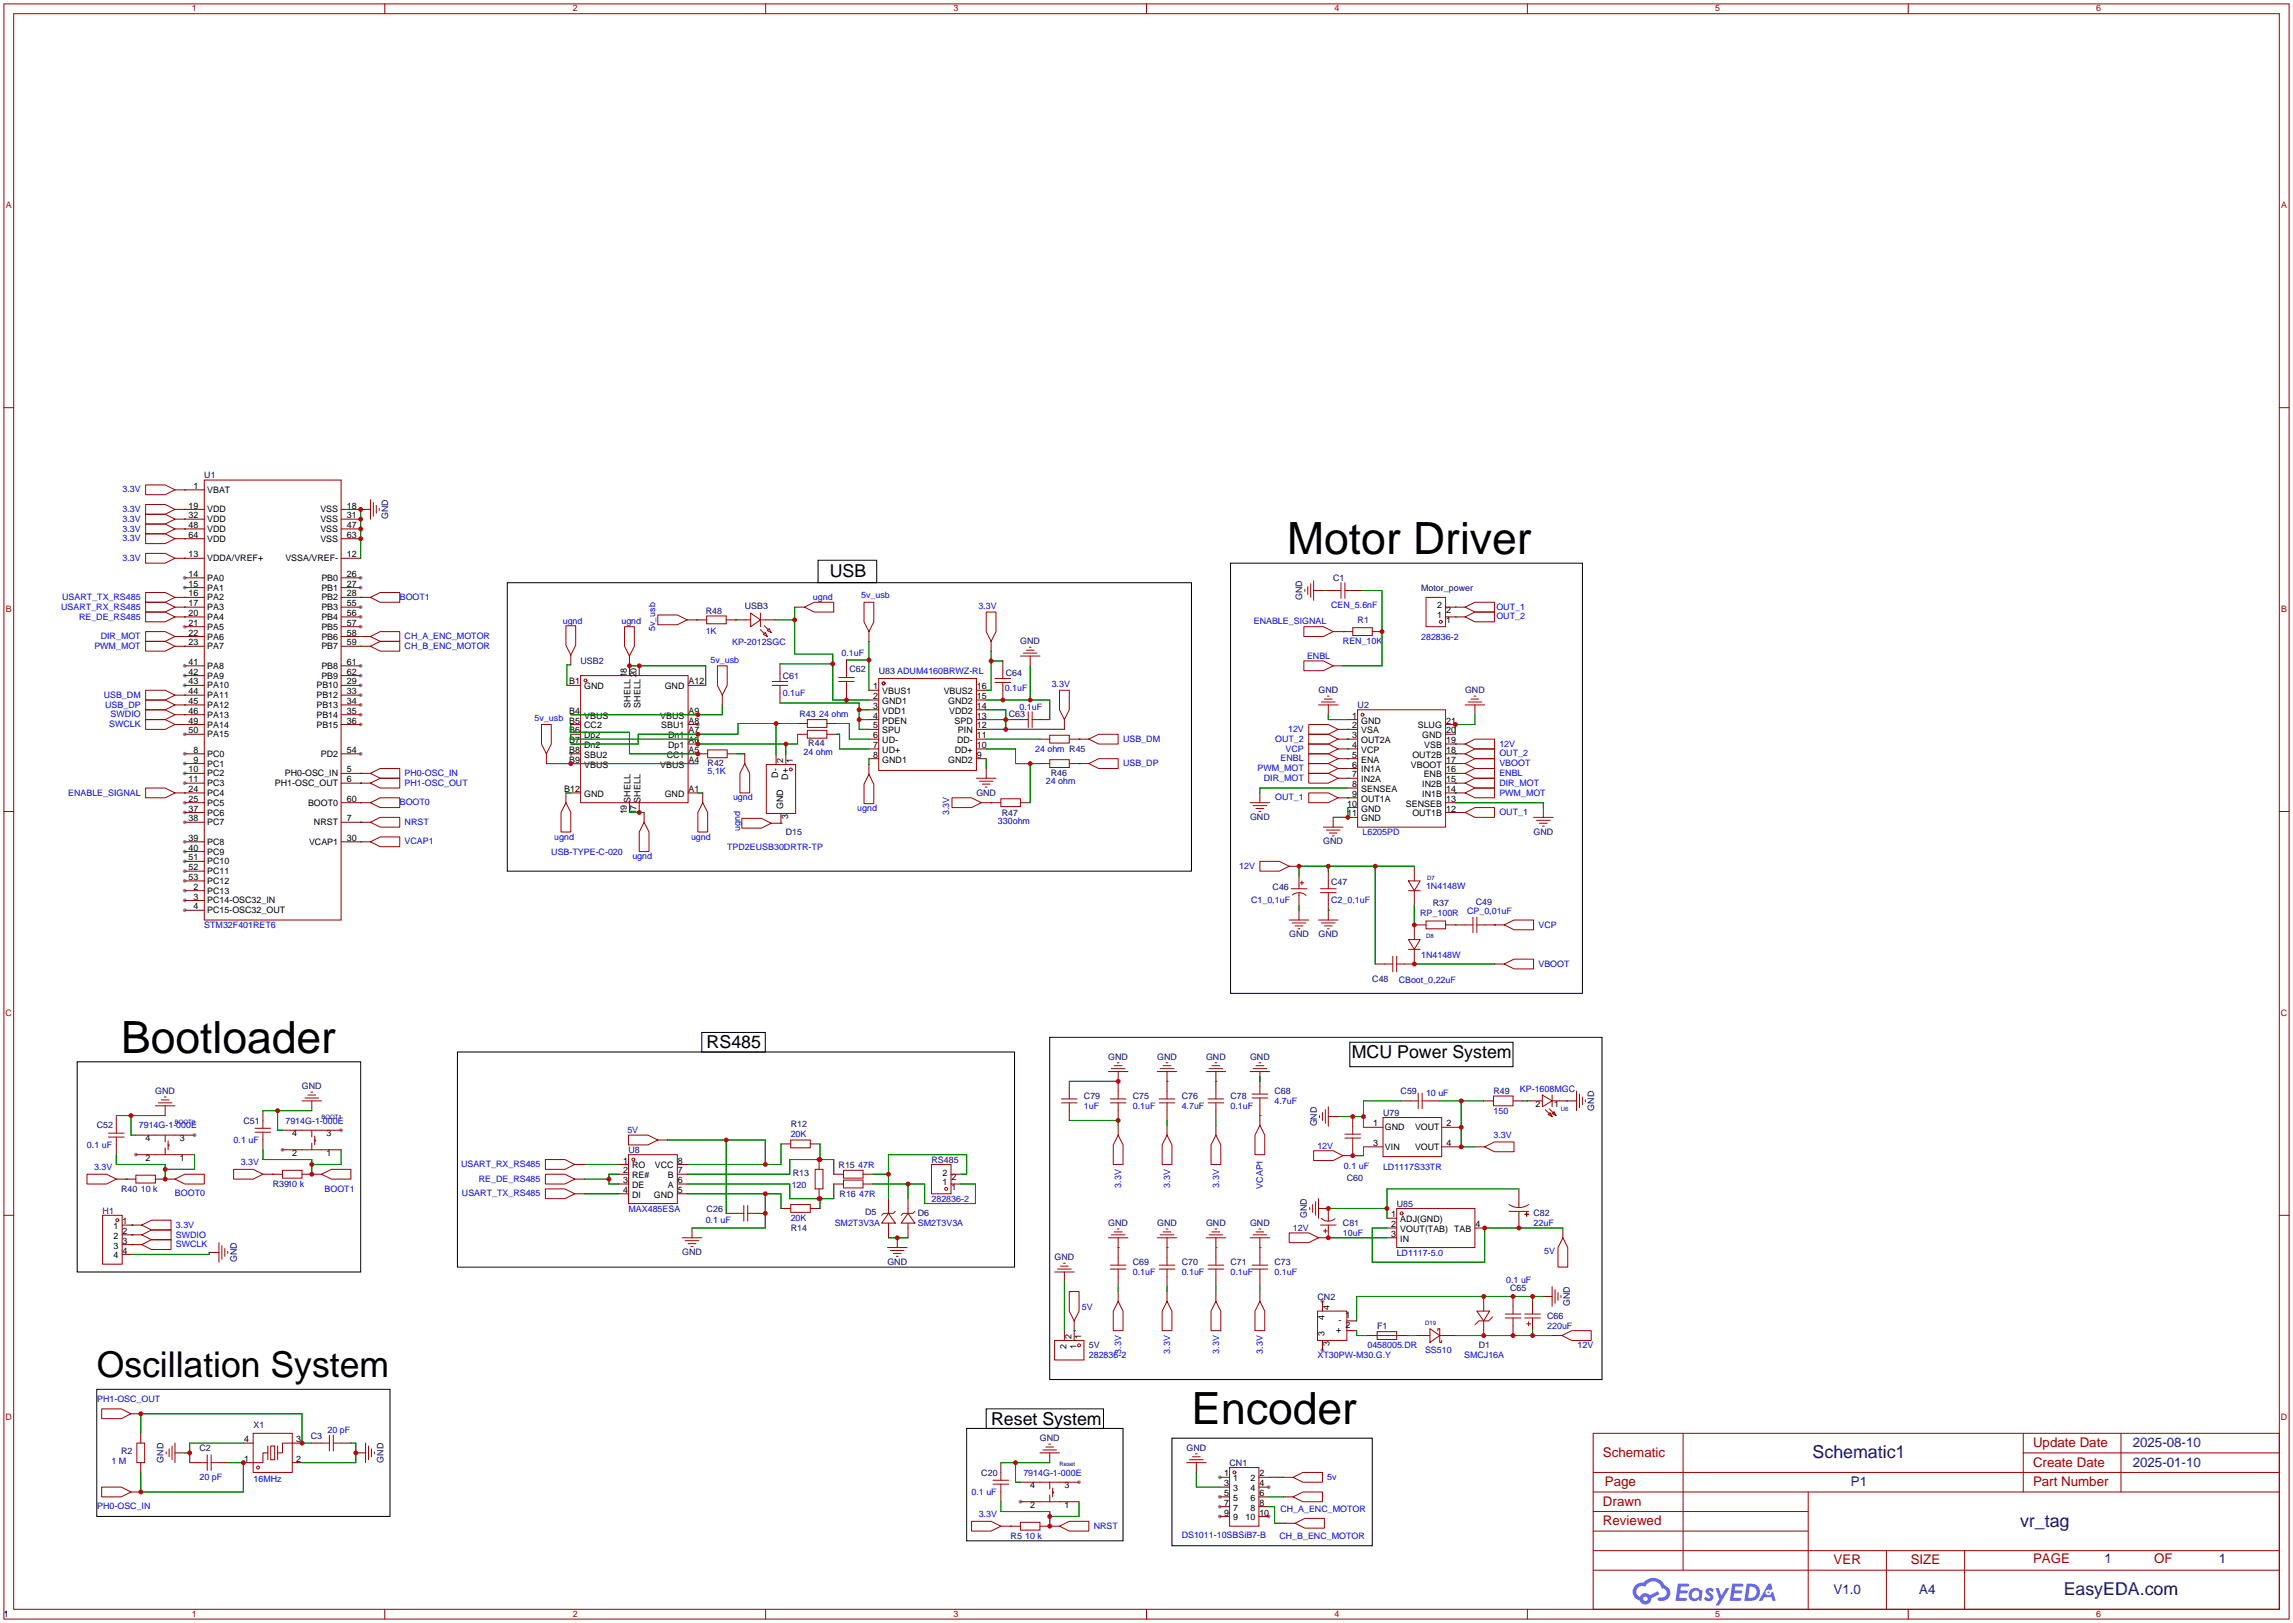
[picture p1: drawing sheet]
<svg xmlns="http://www.w3.org/2000/svg" width="596mm" height="422mm" viewBox="0 0 596 422" stroke-linecap="round" stroke-linejoin="round" font-family="sans-serif">
<defs><g id="words">
<g font-size="11.5">
<text x="334.5" y="144">Motor Driver</text>
<text x="31.5" y="273.5">Bootloader</text>
<text x="309.6" y="370.1">Encoder</text>
</g>
<text font-size="9.2" x="25.1" y="357.8">Oscillation System</text>
<g font-size="4.6">
<text x="215.6" y="150">USB</text>
<text x="183.6" y="272.4">RS485</text>
<text x="351.3" y="274.9">MCU Power System</text>
<text x="257.6" y="370.2">Reset System</text>
</g>
<g font-size="4.6" fill="#000080">
<text x="471" y="378.8">Schematic1</text>
<text x="525" y="396.6">vr_tag</text>
<text x="536.3" y="414.4">EasyEDA.com</text>
</g>
<g font-size="3.5" fill="#a00000">
<text x="528.3" y="375.9">Update Date</text>
<text x="416.6" y="378.5">Schematic</text>
<text x="528.3" y="381">Create Date</text>
<text x="417.1" y="386.1">Page</text>
<text x="528.3" y="386.1">Part Number</text>
<text x="416.6" y="391.2">Drawn</text>
<text x="416.6" y="396.3">Reviewed</text>
<text x="476.5" y="406.4">VER</text>
<text x="496.5" y="406.4">SIZE</text>
<text x="528.3" y="406.2">PAGE</text>
<text x="559.8" y="406.2">OF</text>
</g>
<g font-size="3.5" fill="#000080">
<text x="554.2" y="375.9">2025-08-10</text>
<text x="554.2" y="381">2025-01-10</text>
<text x="481" y="386.1">P1</text>
<text x="546.9" y="406.2">1</text>
<text x="576.6" y="406.2">1</text>
<text x="476.5" y="414">V1.0</text>
<text x="498.8" y="414">A4</text>
</g>
<g font-size="2.3" fill="#a00000">
<text x="49.9" y="3">1</text>
<text x="148.8" y="3">2</text>
<text x="247.8" y="3">3</text>
<text x="346.8" y="3">4</text>
<text x="445.8" y="3">5</text>
<text x="544.7" y="3">6</text>
<text x="1.5" y="54.2">A</text>
<text x="592.8" y="54.2">A</text>
<text x="1.5" y="159.1">B</text>
<text x="592.8" y="159.1">B</text>
<text x="1.5" y="264">C</text>
<text x="592.8" y="264">C</text>
<text x="1.5" y="368.9">D</text>
<text x="592.8" y="368.9">D</text>
<text x="49.9" y="420">1</text>
<text x="148.8" y="420">2</text>
<text x="247.8" y="420">3</text>
<text x="346.8" y="420">4</text>
<text x="445.8" y="420">5</text>
<text x="544.7" y="420">6</text>
</g>
<g font-size="2.3" fill="#000080">
<text x="53.1" y="124.3">U1</text>
<text x="100.9" y="134.9" transform="rotate(-90 100.9 134.9)">GND</text>
<text x="338.4" y="156" transform="rotate(-90 338.4 156)">GND</text>
<text x="346.5" y="150.9">C1</text>
<text x="369.3" y="153.5">Motor_power</text>
<text x="183.4" y="159.6">R48</text>
<text x="193.5" y="158.3">USB3</text>
<text x="352.8" y="161.8">R1</text>
<text x="265.2" y="167.3">GND</text>
<text x="150.9" y="172.5">USB2</text>
<text x="203.5" y="176.3">C61</text>
<text x="220.7" y="174.5">C62</text>
<text x="228.3" y="175.1">U83 ADUM4160BRWZ-RL</text>
<text x="261.4" y="175.6">C64</text>
<text x="342.6" y="180">GND</text>
<text x="352.8" y="183.9">U2</text>
<text x="380.7" y="180">GND</text>
<text x="207.8" y="186.2">R43</text>
<text x="262.1" y="186.2">C63</text>
<text x="210.1" y="193.8">R44</text>
<text x="183.9" y="198.9">R42</text>
<text x="273" y="201.5">R46</text>
<text x="253.7" y="206.7">GND</text>
<text x="260.3" y="211.9">R47</text>
<text x="324.8" y="213">GND</text>
<text x="204.2" y="217">D15</text>
<text x="343.9" y="219.4">GND</text>
<text x="398.5" y="216.8">GND</text>
<text x="330.7" y="231.2">C46</text>
<text x="345.9" y="229.9">C47</text>
<text x="372.4" y="235.2">R37</text>
<text x="383.5" y="235">C49</text>
<text x="335" y="243.5">GND</text>
<text x="342.6" y="243.5">GND</text>
<text x="356.6" y="255.1">C48</text>
<text x="288" y="275.3">GND</text>
<text x="300.7" y="275.3">GND</text>
<text x="313.4" y="275.3">GND</text>
<text x="324.8" y="275.3">GND</text>
<text x="40.4" y="284.2">GND</text>
<text x="78.5" y="282.9">GND</text>
<text x="281.7" y="285.5">C79</text>
<text x="294.4" y="285.5">C75</text>
<text x="307.1" y="285.5">C76</text>
<text x="319.8" y="285.5">C78</text>
<text x="331.2" y="284.3">C68</text>
<text x="364" y="284.3">C59</text>
<text x="388.1" y="284.3">R49</text>
<text x="25.1" y="293.2">C52</text>
<text x="63.2" y="291.9">C51</text>
<text x="205.5" y="292.9">R12</text>
<text x="342.2" y="292.6" transform="rotate(-90 342.2 292.6)">GND</text>
<text x="359.4" y="289.9">U79</text>
<text x="414.3" y="288.6" transform="rotate(-90 414.3 288.6)">GND</text>
<text x="163.3" y="299.5">U8</text>
<text x="206" y="305.6">R13</text>
<text x="217.9" y="303.3">R15</text>
<text x="242.1" y="302.1">RS485</text>
<text x="31.5" y="309.7">R40</text>
<text x="70.9" y="308.4">R3910 k</text>
<text x="218.2" y="310.9">R16</text>
<text x="350" y="306.9">C60</text>
<text x="26.7" y="315.3">H1</text>
<text x="183.6" y="314.8">C26</text>
<text x="224.8" y="315.8">D5</text>
<text x="238.5" y="316">D6</text>
<text x="339.6" y="316.5" transform="rotate(-90 339.6 316.5)">GND</text>
<text x="363" y="313.5">U85</text>
<text x="398.5" y="316">C82</text>
<text x="205.5" y="319.8">R14</text>
<text x="288" y="318.4">GND</text>
<text x="300.7" y="318.4">GND</text>
<text x="313.4" y="318.4">GND</text>
<text x="324.8" y="318.4">GND</text>
<text x="349" y="318.6">C81</text>
<text x="61.5" y="327.9" transform="rotate(-90 61.5 327.9)">GND</text>
<text x="177.3" y="326.1">GND</text>
<text x="230.6" y="328.6">GND</text>
<text x="274" y="327.3">GND</text>
<text x="294.4" y="328.7">C69</text>
<text x="307.1" y="328.7">C70</text>
<text x="319.8" y="328.7">C71</text>
<text x="331.2" y="328.7">C73</text>
<text x="392.4" y="335.3">C65</text>
<text x="342.4" y="337.6">CN2</text>
<text x="408" y="339.4" transform="rotate(-90 408 339.4)">GND</text>
<text x="357.9" y="345.2">F1</text>
<text x="402.1" y="342.7">C66</text>
<text x="283" y="350.3">5V</text>
<text x="384.3" y="350.3">D1</text>
<text x="65.9" y="371">X1</text>
<text x="31.5" y="377.7">R2</text>
<text x="51.8" y="377">C2</text>
<text x="80.8" y="373.9">C3</text>
<text x="270.2" y="374.3">GND</text>
<text x="308.3" y="376.9">GND</text>
<text x="42.5" y="380" transform="rotate(-90 42.5 380)">GND</text>
<text x="99.6" y="380" transform="rotate(-90 99.6 380)">GND</text>
<text x="255" y="383.3">C20</text>
<text x="319.5" y="380.8">CN1</text>
<text x="262.6" y="399.8">R5</text>
<text x="1" y="420.2">1</text>
</g>
<g font-size="2.3" fill="#00f">
<text x="31.8" y="127.9">3.3V</text>
<text x="31.8" y="135.6">3.3V</text>
<text x="31.8" y="133">3.3V</text>
<text x="31.8" y="140.6">3.3V</text>
<text x="31.8" y="138.1">3.3V</text>
<text x="31.8" y="145.7">3.3V</text>
<text x="16.2" y="155.9">USART_TX_RS485</text>
<text x="103.9" y="155.9">BOOT1</text>
<text x="211.3" y="155.9">ugnd</text>
<text x="223.8" y="155.4">5v_usb</text>
<text x="15.9" y="158.4">USART_RX_RS485</text>
<text x="20.5" y="161">RE_DE_RS485</text>
<text x="146.2" y="162">ugnd</text>
<text x="254.3" y="158.2">3.3V</text>
<text x="345.9" y="158">CEN_5.6nF</text>
<text x="388.9" y="158.4">OUT_1</text>
<text x="388.9" y="160.7">OUT_2</text>
<text x="26.2" y="166">DIR_MOT</text>
<text x="105.2" y="166">CH_A_ENC_MOTOR</text>
<text x="161.5" y="162.2">ugnd</text>
<text x="170.2" y="164" transform="rotate(-90 170.2 164)">5v_usb</text>
<text x="183.4" y="164.6">1K</text>
<text x="190.2" y="167.7">KP-2012SGC</text>
<text x="325.8" y="162.2">ENABLE_SIGNAL</text>
<text x="349" y="167.4">REN_10K</text>
<text x="369.3" y="166.2">282836-2</text>
<text x="24.5" y="168.6">PWM_MOT</text>
<text x="105.2" y="168.6">CH_B_ENC_MOTOR</text>
<text x="184.7" y="172.1">5v_usb</text>
<text x="218.7" y="170.5">0.1uF</text>
<text x="339.7" y="171.1">ENBL</text>
<text x="261.1" y="179.6">0.1uF</text>
<text x="273.3" y="178.5">3.3V</text>
<text x="27" y="181.3">USB_DM</text>
<text x="27.3" y="183.8">USB_DP</text>
<text x="203.5" y="180.9">0.1uF</text>
<text x="264.9" y="184.4">0.1uF</text>
<text x="28.4" y="188.9">SWCLK</text>
<text x="28.8" y="186.4">SWDIO</text>
<text x="138.9" y="187.4">5v_usb</text>
<text x="212.9" y="186.2">24 ohm</text>
<text x="334.7" y="190.2">12V</text>
<text x="208.8" y="196.1">24 ohm</text>
<text x="269" y="195.4">24 ohm R45</text>
<text x="291.8" y="192.7">USB_DM</text>
<text x="331.4" y="192.7">OUT_2</text>
<text x="332.8" y="197.8">ENBL</text>
<text x="334.1" y="195.3">VCP</text>
<text x="389.6" y="194">12V</text>
<text x="389.6" y="196.5">OUT_2</text>
<text x="105.2" y="201.6">PH0-OSC_IN</text>
<text x="183.9" y="201">5,1K</text>
<text x="271.8" y="203.8">24 ohm</text>
<text x="291.8" y="199.1">USB_DP</text>
<text x="326.8" y="200.3">PWM_MOT</text>
<text x="328.4" y="202.9">DIR_MOT</text>
<text x="389.6" y="199.1">VBOOT</text>
<text x="389.6" y="201.6">ENBL</text>
<text x="17.7" y="206.7">ENABLE_SIGNAL</text>
<text x="103.9" y="209.2">BOOT0</text>
<text x="105.2" y="204.1">PH1-OSC_OUT</text>
<text x="190.5" y="208">ugnd</text>
<text x="331.4" y="208">OUT_1</text>
<text x="389.6" y="204.1">DIR_MOT</text>
<text x="389.6" y="206.7">PWM_MOT</text>
<text x="105.2" y="214.3">NRST</text>
<text x="192.3" y="216" transform="rotate(-90 192.3 216)">ugnd</text>
<text x="222.8" y="210.7">ugnd</text>
<text x="246.7" y="211.7" transform="rotate(-90 246.7 211.7)">3.3V</text>
<text x="259.3" y="214.2">330ohm</text>
<text x="389.6" y="211.8">OUT_1</text>
<text x="105.2" y="219.4">VCAP1</text>
<text x="144" y="218.1">ugnd</text>
<text x="179.6" y="218.1">ugnd</text>
<text x="189" y="220.8">TPD2EUSB30DRTR-TP</text>
<text x="354.1" y="217">L6205PD</text>
<text x="143.3" y="222">USB-TYPE-C-020</text>
<text x="164.3" y="223.2">ugnd</text>
<text x="322" y="225.7">12V</text>
<text x="370.6" y="230.9">1N4148W</text>
<text x="325.1" y="234.5">C1_0,1uF</text>
<text x="345.9" y="234.5">C2_0,1uF</text>
<text x="369.1" y="238">RP_100R</text>
<text x="381.3" y="237.5">CP_0,01uF</text>
<text x="53.1" y="241.1">STM32F401RET6</text>
<text x="399.8" y="241">VCP</text>
<text x="369.3" y="249">1N4148W</text>
<text x="399.8" y="251.1">VBOOT</text>
<text x="363.5" y="255.3">CBoot_0,22uF</text>
<text x="331.2" y="286.8">4.7uF</text>
<text x="370.6" y="284.8">10 uF</text>
<text x="395" y="283.8">KP-1608MGC</text>
<text x="36.1" y="293.2">7914G-1-000E</text>
<text x="74.2" y="291.9">7914G-1-000E</text>
<text x="281.7" y="288.1">1uF</text>
<text x="294.4" y="288.1">0.1uF</text>
<text x="307.1" y="288.1">4.7uF</text>
<text x="319.8" y="288.1">0.1uF</text>
<text x="388.1" y="289.4">150</text>
<text x="22.6" y="298.2">0.1 uF</text>
<text x="60.7" y="297">0.1 uF</text>
<text x="163" y="294.3">5V</text>
<text x="205.5" y="295.4">20K</text>
<text x="342.3" y="298.4">12V</text>
<text x="388.1" y="295.6">3.3V</text>
<text x="24.5" y="304">3.3V</text>
<text x="62.6" y="302.7">3.3V</text>
<text x="119.8" y="303.2">USART_RX_RS485</text>
<text x="223" y="303.3">47R</text>
<text x="349.2" y="303.6">0.1 uF</text>
<text x="359.4" y="303.8">LD1117S33TR</text>
<text x="36.6" y="309.7">10 k</text>
<text x="45.5" y="310.8">BOOT0</text>
<text x="84.3" y="309.6">BOOT1</text>
<text x="120.1" y="310.8">USART_TX_RS485</text>
<text x="124.4" y="307">RE_DE_RS485</text>
<text x="205.7" y="308.7">120</text>
<text x="223.3" y="310.9">47R</text>
<text x="291.4" y="308.5" transform="rotate(-90 291.4 308.5)">3.3V</text>
<text x="304.1" y="308.5" transform="rotate(-90 304.1 308.5)">3.3V</text>
<text x="316.8" y="308.5" transform="rotate(-90 316.8 308.5)">3.3V</text>
<text x="328.2" y="308.8" transform="rotate(-90 328.2 308.8)">VCAP1</text>
<text x="163.3" y="314.8">MAX485ESA</text>
<text x="183.4" y="317.8">0.1 uF</text>
<text x="205.5" y="317.3">20K</text>
<text x="242.1" y="312.2">282836-2</text>
<text x="45.7" y="321.5">SWDIO</text>
<text x="45.7" y="319">3.3V</text>
<text x="216.9" y="318.6">SM2T3V3A</text>
<text x="238.5" y="318.6">SM2T3V3A</text>
<text x="336" y="319.7">12V</text>
<text x="349" y="321.1">10uF</text>
<text x="398.5" y="318.6">22uF</text>
<text x="45.7" y="324">SWCLK</text>
<text x="363" y="326.2">LD1117-5.0</text>
<text x="401.3" y="325.8">5V</text>
<text x="294.4" y="331.3">0.1uF</text>
<text x="307.1" y="331.3">0.1uF</text>
<text x="319.8" y="331.3">0.1uF</text>
<text x="331.2" y="331.3">0.1uF</text>
<text x="391.4" y="333.3">0.1 uF</text>
<text x="281.2" y="340.3">5V</text>
<text x="402.1" y="345.2">220uF</text>
<text x="283" y="352.9">282836-2</text>
<text x="291.4" y="351.7" transform="rotate(-90 291.4 351.7)">3.3V</text>
<text x="304.1" y="351.7" transform="rotate(-90 304.1 351.7)">3.3V</text>
<text x="316.8" y="351.7" transform="rotate(-90 316.8 351.7)">3.3V</text>
<text x="328.2" y="351.7" transform="rotate(-90 328.2 351.7)">3.3V</text>
<text x="342.4" y="352.9">XT30PW-M30.G.Y</text>
<text x="355.3" y="350.3">0458005.DR</text>
<text x="370.3" y="351.6">SS510</text>
<text x="380.5" y="352.9">SMCJ16A</text>
<text x="410" y="350.2">12V</text>
<text x="25.2" y="364.2">PH1-OSC_OUT</text>
<text x="85.1" y="372.2">20 pF</text>
<text x="29" y="380.3">1 M</text>
<text x="265.9" y="383.3">7914G-1-000E</text>
<text x="51.8" y="384.6">20 pF</text>
<text x="65.9" y="385">16MHz</text>
<text x="252.5" y="388.4">0.1 uF</text>
<text x="344.9" y="384.5">5v</text>
<text x="25.3" y="392.1">PH0-OSC_IN</text>
<text x="254.3" y="394.1">3.3V</text>
<text x="332.7" y="392.9">CH_A_ENC_MOTOR</text>
<text x="266.4" y="399.8">10 k</text>
<text x="284.2" y="397.2">NRST</text>
<text x="307.1" y="399.6">DS1011-10SBSiB7-B</text>
<text x="332.5" y="399.7">CH_B_ENC_MOTOR</text>
</g>
<g font-size="2.3">
<text x="50.3" y="127">1</text>
<text x="53.8" y="128">VBAT</text>
<text x="49" y="132.1">19</text>
<text x="49" y="134.6">32</text>
<text x="49" y="137.2">48</text>
<text x="53.8" y="133.1">VDD</text>
<text x="53.8" y="135.7">VDD</text>
<text x="83.3" y="133.1">VSS</text>
<text x="83.3" y="135.7">VSS</text>
<text x="90.2" y="132.1">18</text>
<text x="90.2" y="134.6">31</text>
<text x="90.2" y="137.2">47</text>
<text x="49" y="139.7">64</text>
<text x="53.8" y="138.2">VDD</text>
<text x="53.8" y="140.7">VDD</text>
<text x="83.3" y="138.2">VSS</text>
<text x="83.3" y="140.7">VSS</text>
<text x="90.2" y="139.7">63</text>
<text x="49" y="144.8">13</text>
<text x="49" y="149.9">14</text>
<text x="53.8" y="145.8">VDDA/VREF+</text>
<text x="74.2" y="145.8">VSSA/VREF-</text>
<text x="90.2" y="144.8">12</text>
<text x="90.2" y="149.9">26</text>
<text x="49" y="152.4">15</text>
<text x="49" y="155">16</text>
<text x="53.8" y="150.9">PA0</text>
<text x="53.8" y="153.4">PA1</text>
<text x="53.8" y="156">PA2</text>
<text x="83.5" y="150.9">PB0</text>
<text x="83.5" y="153.4">PB1</text>
<text x="83.5" y="156">PB2</text>
<text x="90.2" y="152.4">27</text>
<text x="90.2" y="155">28</text>
<text x="49" y="157.5">17</text>
<text x="49" y="160">20</text>
<text x="53.8" y="158.5">PA3</text>
<text x="53.8" y="161.1">PA4</text>
<text x="83.5" y="158.5">PB3</text>
<text x="83.5" y="161.1">PB4</text>
<text x="90.2" y="157.5">55</text>
<text x="90.2" y="160">56</text>
<text x="373.4" y="160.6">1</text>
<text x="373.4" y="158.1">2</text>
<text x="375.8" y="161.9">1</text>
<text x="375.8" y="159.3">2</text>
<text x="49" y="162.6">21</text>
<text x="49" y="165.1">22</text>
<text x="49" y="167.7">23</text>
<text x="53.8" y="163.6">PA5</text>
<text x="53.8" y="166.1">PA6</text>
<text x="83.5" y="163.6">PB5</text>
<text x="83.5" y="166.1">PB6</text>
<text x="90.2" y="162.6">57</text>
<text x="90.2" y="165.1">58</text>
<text x="90.2" y="167.7">59</text>
<text x="49" y="172.7">41</text>
<text x="53.8" y="168.7">PA7</text>
<text x="53.8" y="173.8">PA8</text>
<text x="83.5" y="168.7">PB7</text>
<text x="83.5" y="173.8">PB8</text>
<text x="90.2" y="172.7">61</text>
<text x="49" y="175.3">42</text>
<text x="49" y="177.8">43</text>
<text x="53.8" y="176.3">PA9</text>
<text x="53.8" y="178.8">PA10</text>
<text x="82.2" y="178.8">PB10</text>
<text x="83.5" y="176.3">PB9</text>
<text x="90.2" y="177.8">29</text>
<text x="90.2" y="175.3">62</text>
<text x="147.9" y="177.8">B1</text>
<text x="151.8" y="179.1">GND</text>
<text x="162.9" y="176" transform="rotate(-90 162.9 176)">18</text>
<text x="165.4" y="176" transform="rotate(-90 165.4 176)">20</text>
<text x="172.7" y="179.1">GND</text>
<text x="178.9" y="177.8">A12</text>
<text x="226.9" y="179.1">1</text>
<text x="253.9" y="179.1">16</text>
<text x="49" y="180.4">44</text>
<text x="49" y="182.9">45</text>
<text x="49" y="185.4">46</text>
<text x="53.8" y="181.4">PA11</text>
<text x="53.8" y="183.9">PA12</text>
<text x="82.2" y="181.4">PB12</text>
<text x="82.2" y="183.9">PB13</text>
<text x="90.2" y="180.4">33</text>
<text x="90.2" y="182.9">34</text>
<text x="90.2" y="185.4">35</text>
<text x="147.9" y="185.4">B4</text>
<text x="163.9" y="183.8" transform="rotate(-90 163.9 183.8)">SHELL</text>
<text x="166.4" y="183.8" transform="rotate(-90 166.4 183.8)">SHELL</text>
<text x="178.9" y="185.4">A9</text>
<text x="226.9" y="181.6">2</text>
<text x="226.9" y="184.2">3</text>
<text x="229.3" y="180.4">VBUS1</text>
<text x="229.3" y="182.9">GND1</text>
<text x="229.3" y="185.4">VDD1</text>
<text x="245.2" y="180.4">VBUS2</text>
<text x="246.4" y="182.9">GND2</text>
<text x="246.6" y="185.4">VDD2</text>
<text x="253.9" y="184.2">14</text>
<text x="253.9" y="181.6">15</text>
<text x="49" y="188">49</text>
<text x="49" y="190.5">50</text>
<text x="53.8" y="186.5">PA13</text>
<text x="53.8" y="189">PA14</text>
<text x="53.8" y="191.5">PA15</text>
<text x="82.2" y="186.5">PB14</text>
<text x="82.2" y="189">PB15</text>
<text x="90.2" y="188">36</text>
<text x="147.9" y="190.5">B6</text>
<text x="147.9" y="188">B5</text>
<text x="151.8" y="191.8">Dp2</text>
<text x="151.8" y="189.3">CC2</text>
<text x="151.8" y="186.7">VBUS</text>
<text x="171.6" y="186.7">VBUS</text>
<text x="171.8" y="189.3">SBU1</text>
<text x="173.6" y="191.8">Dn1</text>
<text x="178.9" y="188">A8</text>
<text x="178.9" y="190.5">A7</text>
<text x="226.9" y="186.7">4</text>
<text x="226.9" y="189.3">5</text>
<text x="226.9" y="191.8">6</text>
<text x="229.3" y="188">PDEN</text>
<text x="229.3" y="190.5">SPU</text>
<text x="248.1" y="188">SPD</text>
<text x="249" y="190.5">PIN</text>
<text x="253.9" y="191.8">11</text>
<text x="253.9" y="189.3">12</text>
<text x="253.9" y="186.7">13</text>
<text x="351.4" y="186.7">1</text>
<text x="351.4" y="189.3">2</text>
<text x="351.4" y="191.8">3</text>
<text x="353.7" y="188">GND</text>
<text x="353.7" y="190.5">VSA</text>
<text x="368.4" y="189.3">SLUG</text>
<text x="369.6" y="191.8">GND</text>
<text x="375.8" y="190.5">20</text>
<text x="375.8" y="188">21</text>
<text x="50.3" y="195.6">8</text>
<text x="53.8" y="196.6">PC0</text>
<text x="83.4" y="196.6">PD2</text>
<text x="90.2" y="195.6">54</text>
<text x="147.9" y="195.6">B8</text>
<text x="147.9" y="193.1">B7</text>
<text x="151.8" y="196.9">SBU2</text>
<text x="151.8" y="194.3">Dn2</text>
<text x="173.3" y="196.9">CC1</text>
<text x="173.6" y="194.3">Dp1</text>
<text x="178.9" y="193.1">A6</text>
<text x="178.9" y="195.6">A5</text>
<text x="226.9" y="194.3">7</text>
<text x="226.9" y="196.9">8</text>
<text x="229.3" y="193.1">UD-</text>
<text x="229.3" y="195.6">UD+</text>
<text x="248.1" y="195.6">DD+</text>
<text x="248.7" y="193.1">DD-</text>
<text x="253.9" y="196.9">9</text>
<text x="253.9" y="194.3">10</text>
<text x="351.4" y="194.3">4</text>
<text x="351.4" y="196.9">5</text>
<text x="353.7" y="193.1">OUT2A</text>
<text x="353.7" y="195.6">VCP</text>
<text x="367" y="196.9">OUT2B</text>
<text x="370.1" y="194.3">VSB</text>
<text x="375.8" y="195.6">18</text>
<text x="375.8" y="193.1">19</text>
<text x="49" y="200.7">10</text>
<text x="49" y="203.2">11</text>
<text x="50.3" y="198.1">9</text>
<text x="53.8" y="199.2">PC1</text>
<text x="53.8" y="201.7">PC2</text>
<text x="74" y="201.7">PH0-OSC_IN</text>
<text x="90.2" y="200.7">5</text>
<text x="90.2" y="203.2">6</text>
<text x="147.9" y="198.1">B9</text>
<text x="151.8" y="199.4">VBUS</text>
<text x="171.6" y="199.4">VBUS</text>
<text x="178.9" y="198.1">A4</text>
<text x="202.3" y="202" transform="rotate(-90 202.3 202)">D-</text>
<text x="203.5" y="198.3" transform="rotate(-90 203.5 198.3)">2</text>
<text x="204.8" y="202.6" transform="rotate(-90 204.8 202.6)">D+</text>
<text x="206.1" y="198.3" transform="rotate(-90 206.1 198.3)">1</text>
<text x="229.3" y="198.1">GND1</text>
<text x="246.4" y="198.1">GND2</text>
<text x="351.4" y="199.4">6</text>
<text x="351.4" y="202">7</text>
<text x="353.7" y="198.1">ENA</text>
<text x="353.7" y="200.7">IN1A</text>
<text x="353.7" y="203.2">IN2A</text>
<text x="366.6" y="199.4">VBOOT</text>
<text x="370" y="202">ENB</text>
<text x="375.8" y="203.2">15</text>
<text x="375.8" y="200.7">16</text>
<text x="375.8" y="198.1">17</text>
<text x="49" y="205.8">24</text>
<text x="49" y="208.3">25</text>
<text x="53.8" y="204.2">PC3</text>
<text x="53.8" y="206.8">PC4</text>
<text x="53.8" y="209.3">PC5</text>
<text x="71.5" y="204.2">PH1-OSC_OUT</text>
<text x="80.1" y="209.3">BOOT0</text>
<text x="90.2" y="208.3">60</text>
<text x="146.6" y="205.8">B12</text>
<text x="151.8" y="207">GND</text>
<text x="163.9" y="208.5" transform="rotate(-90 163.9 208.5)">SHELL</text>
<text x="166.4" y="208.5" transform="rotate(-90 166.4 208.5)">SHELL</text>
<text x="172.7" y="207">GND</text>
<text x="178.9" y="205.8">A1</text>
<text x="350.1" y="209.6">10</text>
<text x="351.4" y="204.5">8</text>
<text x="351.4" y="207">9</text>
<text x="353.7" y="205.8">SENSEA</text>
<text x="353.7" y="208.3">OUT1A</text>
<text x="365.4" y="209.6">SENSEB</text>
<text x="369.6" y="207">IN1B</text>
<text x="369.6" y="204.5">IN2B</text>
<text x="375.8" y="208.3">13</text>
<text x="375.8" y="205.8">14</text>
<text x="49" y="210.8">37</text>
<text x="49" y="213.4">38</text>
<text x="53.8" y="211.9">PC6</text>
<text x="53.8" y="214.4">PC7</text>
<text x="81.6" y="214.4">NRST</text>
<text x="90.2" y="213.4">7</text>
<text x="162.9" y="211.6" transform="rotate(-90 162.9 211.6)">19</text>
<text x="165.4" y="211.6" transform="rotate(-90 165.4 211.6)">17</text>
<text x="203.5" y="210.2" transform="rotate(-90 203.5 210.2)">GND</text>
<text x="204.8" y="212.7" transform="rotate(-90 204.8 212.7)">3</text>
<text x="350.1" y="212.1">11</text>
<text x="353.7" y="210.8">GND</text>
<text x="353.7" y="213.4">GND</text>
<text x="367" y="212.1">OUT1B</text>
<text x="375.8" y="210.8">12</text>
<text x="49" y="218.5">39</text>
<text x="49" y="221">40</text>
<text x="53.8" y="219.5">PC8</text>
<text x="80.3" y="219.5">VCAP1</text>
<text x="90.2" y="218.5">30</text>
<text x="49" y="223.5">51</text>
<text x="49" y="226.1">52</text>
<text x="53.8" y="222">PC9</text>
<text x="53.8" y="224.6">PC10</text>
<text x="53.8" y="227.1">PC11</text>
<text x="49" y="228.6">53</text>
<text x="50.3" y="231.2">2</text>
<text x="50.3" y="233.7">3</text>
<text x="53.8" y="232.2">PC13</text>
<text x="53.8" y="229.6">PC12</text>
<text x="50.3" y="236.2">4</text>
<text x="53.8" y="234.7">PC14-OSC32_IN</text>
<text x="53.8" y="237.3">PC15-OSC32_OUT</text>
<text x="399" y="287.6">2</text>
<text x="403.9" y="287.6">1</text>
<text x="356.9" y="292.6">1</text>
<text x="359.9" y="293.6">GND</text>
<text x="367.7" y="293.6">VOUT</text>
<text x="375.9" y="292.6">2</text>
<text x="37.8" y="296.5">4</text>
<text x="46.7" y="296.5">3</text>
<text x="75.9" y="295.2">4</text>
<text x="84.8" y="295.2">3</text>
<text x="356.9" y="297.7">3</text>
<text x="359.9" y="298.7">VIN</text>
<text x="367.7" y="298.7">VOUT</text>
<text x="375.9" y="297.7">4</text>
<text x="37.8" y="301.6">2</text>
<text x="46.7" y="301.6">1</text>
<text x="75.9" y="300.3">2</text>
<text x="84.8" y="300.3">1</text>
<text x="161.9" y="302.3">1</text>
<text x="161.9" y="304.8">2</text>
<text x="164.3" y="303.6">RO</text>
<text x="170.2" y="303.6">VCC</text>
<text x="176.1" y="304.8">7</text>
<text x="176.1" y="302.3">8</text>
<text x="244.9" y="305.4">2</text>
<text x="161.9" y="307.4">3</text>
<text x="161.9" y="309.9">4</text>
<text x="164.3" y="306.1">RE#</text>
<text x="164.3" y="308.6">DE</text>
<text x="164.3" y="311.2">DI</text>
<text x="170" y="311.2">GND</text>
<text x="173.5" y="308.6">A</text>
<text x="173.5" y="306.1">B</text>
<text x="176.1" y="309.9">5</text>
<text x="176.1" y="307.4">6</text>
<text x="244.9" y="307.9">1</text>
<text x="247.3" y="309.2">1</text>
<text x="247.3" y="306.7">2</text>
<text x="361.6" y="316.3">1</text>
<text x="363.9" y="317.5">ADJ(GND)</text>
<text x="29.5" y="319.3">1</text>
<text x="29.5" y="321.8">2</text>
<text x="31.9" y="318">1</text>
<text x="31.9" y="320.6">2</text>
<text x="31.9" y="323.1">3</text>
<text x="361.6" y="321.3">3</text>
<text x="361.6" y="318.8">2</text>
<text x="363.9" y="322.6">IN</text>
<text x="363.9" y="320.1">VOUT(TAB) TAB</text>
<text x="383.4" y="318.8">4</text>
<text x="29.5" y="324.4">3</text>
<text x="29.5" y="326.9">4</text>
<text x="31.9" y="325.7">4</text>
<text x="345.5" y="340.3" transform="rotate(-90 345.5 340.3)">4</text>
<text x="278.5" y="347.9" transform="rotate(-90 278.5 347.9)">2</text>
<text x="281" y="347.9" transform="rotate(-90 281 347.9)">1</text>
<text x="344.2" y="347.1" transform="rotate(-90 344.2 347.1)">3</text>
<text x="344.2" y="342.8" transform="rotate(-90 344.2 342.8)">4</text>
<text x="347.2" y="346.2">+</text>
<text x="347.8" y="343.7">-</text>
<text x="349.7" y="342.4">1</text>
<text x="349.7" y="345">2</text>
<text x="277.2" y="350.5" transform="rotate(-90 277.2 350.5)">2</text>
<text x="279.7" y="350.5" transform="rotate(-90 279.7 350.5)">1</text>
<text x="345.5" y="349.6" transform="rotate(-90 345.5 349.6)">3</text>
<text x="63.5" y="374.7">4</text>
<text x="77" y="374.7">3</text>
<text x="63.5" y="379.8">1</text>
<text x="77" y="379.8">2</text>
<text x="318.1" y="383.6">1</text>
<text x="327.3" y="383.6">2</text>
<text x="267.7" y="386.7">4</text>
<text x="276.6" y="386.7">3</text>
<text x="318.1" y="388.6">5</text>
<text x="318.1" y="386.1">3</text>
<text x="320.5" y="389.9">5</text>
<text x="320.5" y="387.4">3</text>
<text x="320.5" y="384.8">1</text>
<text x="324.9" y="384.8">2</text>
<text x="324.9" y="387.4">4</text>
<text x="324.9" y="389.9">6</text>
<text x="327.3" y="386.1">4</text>
<text x="327.3" y="388.6">6</text>
<text x="267.7" y="391.8">2</text>
<text x="276.6" y="391.8">1</text>
<text x="318.1" y="393.7">9</text>
<text x="318.1" y="391.2">7</text>
<text x="320.5" y="395">9</text>
<text x="320.5" y="392.5">7</text>
<text x="323.6" y="395">10</text>
<text x="324.9" y="392.5">8</text>
<text x="327.3" y="391.2">8</text>
<text x="327.3" y="393.7">10</text>
</g>
<g font-size="1.6" fill="#000080">
<text x="370.8" y="228.5">D7</text>
<text x="370.6" y="243.8">D8</text>
<text x="45.5" y="292">BOOT0</text>
<text x="83.6" y="290.8">BOOT1</text>
<text x="405.6" y="288.7">U6</text>
<text x="370.3" y="344.1">D19</text>
<text x="275.3" y="380.9">Reset</text>
</g>
</g></defs>
<g fill="#999">
<circle cx="48" cy="150.1" r=".51"/>
<circle cx="48" cy="152.7" r=".51"/>
<circle cx="48" cy="162.8" r=".51"/>
<circle cx="93.7" cy="150.1" r=".51"/>
<circle cx="93.7" cy="152.7" r=".51"/>
<circle cx="93.7" cy="178.1" r=".51"/>
<circle cx="93.7" cy="180.6" r=".51"/>
<circle cx="93.7" cy="183.1" r=".51"/>
<circle cx="93.7" cy="185.7" r=".51"/>
<circle cx="93.7" cy="188.2" r=".51"/>
<circle cx="48" cy="173" r=".51"/>
<circle cx="48" cy="175.5" r=".51"/>
<circle cx="48" cy="178.1" r=".51"/>
<circle cx="48" cy="190.8" r=".51"/>
<circle cx="93.7" cy="157.7" r=".51"/>
<circle cx="93.7" cy="160.3" r=".51"/>
<circle cx="93.7" cy="162.8" r=".51"/>
<circle cx="93.7" cy="173" r=".51"/>
<circle cx="93.7" cy="175.5" r=".51"/>
<circle cx="48" cy="231.4" r=".51"/>
<circle cx="48" cy="233.9" r=".51"/>
<circle cx="48" cy="236.5" r=".51"/>
<circle cx="48" cy="195.8" r=".51"/>
<circle cx="48" cy="198.4" r=".51"/>
<circle cx="48" cy="200.9" r=".51"/>
<circle cx="48" cy="203.5" r=".51"/>
<circle cx="48" cy="208.5" r=".51"/>
<circle cx="48" cy="211.1" r=".51"/>
<circle cx="48" cy="213.6" r=".51"/>
<circle cx="48" cy="218.7" r=".51"/>
<circle cx="48" cy="221.2" r=".51"/>
<circle cx="48" cy="223.8" r=".51"/>
<circle cx="48" cy="226.3" r=".51"/>
<circle cx="48" cy="228.9" r=".51"/>
<circle cx="93.7" cy="195.8" r=".51"/>
<circle cx="317" cy="394" r=".51"/>
<circle cx="329.7" cy="386.3" r=".51"/>
<circle cx="317" cy="391.4" r=".51"/>
<circle cx="317" cy="388.9" r=".51"/>
<circle cx="329.7" cy="394" r=".51"/>
<circle cx="317" cy="383.8" r=".51"/>
<circle cx="280.4" cy="385.1" r=".51"/>
<circle cx="265.2" cy="390.1" r=".51"/>
<circle cx="88.6" cy="293.6" r=".51"/>
<circle cx="73.4" cy="298.7" r=".51"/>
<circle cx="50.5" cy="294.9" r=".51"/>
<circle cx="35.3" cy="300" r=".51"/>
<circle cx="181.4" cy="188.2" r=".51"/>
<circle cx="148.3" cy="195.8" r=".51"/>
<circle cx="343.7" cy="350.8" r=".51"/>
<circle cx="343.7" cy="338.1" r=".51"/>
</g>
<g fill="none" stroke="#a10000" stroke-width=".26">
<path d="M1 1h593.9v419.6h-593.9zM3.6 3.6h588.7v414.5h-588.7zM100 1v2.6M199 1v2.6M297.9 1v2.6M396.9 1v2.6M495.9 1v2.6M1 105.9h2.6M592.3 105.9h2.6M1 210.8h2.6M592.3 210.8h2.6M1 315.7h2.6"/>
<path d="M592.3 315.7h2.6M414 372.4h178.3v45.7h-178.3zM437.4 372.4v35.5M525.8 372.4v15.2M525.8 377.4h66.5M551.2 372.4v15.2M414 392.7h55.9M414 387.6h178.3M414 397.8h55.9M414 382.5h178.3M469.9 387.6v30.5M100 418.1v2.5"/>
<path d="M199 418.1v2.5M297.9 418.1v2.5M396.9 418.1v2.5M414 407.9h178.3M414 402.8h178.3M490.2 402.8v15.3M495.9 418.1v2.5M510.5 402.8v15.3"/>
</g>
<g fill="#5487ff">
<path d="M443.5 412.8a1.3 1.3 0 0 1 1.9 .2l-.4 .7a.47 .47 0 0 0-.4-.5 .47 .47 0 0 0-.5 .3l.1 .1a1.28 1.28 0 0 1 .8 2.1 1.53 1.53 0 0 1-2.2-.3l.5-.6 .8 .4a.31 .31 0 0 0 .4-.2 .31 .31 0 0 0-.3-.4 1.12 1.12 0 0 1-.7-1.8z"/>
<path d="M445.8 412.6h.8l.7 1.9 1.2-1.9h.9l-2.7 4.5h-.9l1-1.7z"/>
<path d="M436 411.4h2.6a.4 .4 0 0 1 .4 .4 .4 .4 0 0 1-.4 .4h-1.8l-.1 .9h1.6l.3 .2a.4 .4 0 0 1-.4 .6h-1.6l-.2 1.2h1.6a.39 .39 0 0 1 .4 .4 .39 .39 0 0 1-.4 .4h-2.6z"/>
<path d="M450.1 411.4h2.6a.4 .4 0 0 1 .4 .4 .4 .4 0 0 1-.4 .4h-1.8l-.1 .9h1.6l.3 .2a.4 .4 0 0 1-.3 .6h-1.7l-.2 1.2h1.6a.39 .39 0 0 1 .4 .4 .39 .39 0 0 1-.4 .4h-2.6z"/>
<path d="M459.5 411.4h.8l.3 1.4-.6 .3a.75 .75 0 0 0-1.1 .3 .75 .75 0 0 0 .5 1.1 .75 .75 0 0 0 .9-.7l.5-.3 .6 2.4h-.8l-.3-1h-1.8l-.5 1h-1z"/>
<path d="M453.9 411.4l-.6 4.5h1.4a2.27 2.27 0 0 0 2.7-2.3 2.27 2.27 0 0 0-2.7-2.2zM454.7 412.2a1.5 1.5 0 0 1 1.8 1.5 1.5 1.5 0 0 1-1.9 1.4h-.3z"/>
<path d="M439.4 413a1.6 1.6 0 0 0-.4 2.3 1.6 1.6 0 0 0 2.3 .2l.8 .4 .3-2.5-.1-.3h-.5a1.58 1.58 0 0 0-2.4-.1zM440 413.6a.99 .99 0 0 1 1.6 .5 .99 .99 0 0 1-1.3 1.1 .98 .98 0 0 1-.3-1.6z"/>
<path d="M425 411.8a2.37 2.37 0 0 0 1.1 4 1.54 1.54 0 0 0 1.8 1 1.54 1.54 0 0 0 1.2-1.6l2.2-1.1-.5-.7-2 1a1.57 1.57 0 0 0-2.7 .5 1.5 1.5 0 0 1-.7-2.1 1.5 1.5 0 0 1 2.2-.5 2.27 2.27 0 0 1 2.3-1.4 2.27 2.27 0 0 1 2 1.8 1.16 1.16 0 0 1 1.2 1.1 1.16 1.16 0 0 1-1.1 1.2h-.7a.47 .47 0 0 0-.5 .4 .47 .47 0 0 0 .4 .5 2.14 2.14 0 0 0 2.7-1.3 2.14 2.14 0 0 0-1.3-2.7 3.2 3.2 0 0 0-5.5-.8l-1.1 .1zM427 415.4a.6 .6 0 0 1 1.2 0 .6 .6 0 0 1-1.2 0z"/>
<circle cx="459.6" cy="413.7" r=".28"/>
</g>
<g fill="none" stroke="#a10000" stroke-width=".26">
<path d="M37.8 138.7h5.1l2.6 1.3-2.6 1.2h-5.1zM37.8 136.1h5.1l2.6 1.3-2.6 1.3h-5.1zM37.8 133.6h5.1l2.6 1.3-2.6 1.2h-5.1zM37.8 131.1h5.1l2.6 1.2-2.6 1.3h-5.1zM37.8 126h5.1l2.6 1.3-2.6 1.2h-5.1zM53.1 124.7h35.5v114.3h-35.5zM96.3 129.8v5.1M97 130.6v3.5M97.8 131.3v2M98.6 132.1v.5M37.8 143.8h5.1l2.6 1.2-2.6 1.3h-5.1zM37.8 159h5.1l2.6 1.3-2.6 1.2h-5.1z"/>
<path d="M37.8 153.9h5.1l2.6 1.3-2.6 1.3h-5.1zM37.8 156.5h5.1l2.6 1.2-2.6 1.3h-5.1zM96.3 155.2l2.5-1.3h5.1v2.6h-5.1zM170.9 159.8h5.1l2.6 1.2-2.6 1.3h-5.1zM195.1 159.3l2.5 1.7-2.5 1.8zM197.6 159.3v3.5M209 157.7l2.6-1.2h5.1v2.5h-5.1zM224.5 156.5h2.6v5l-1.3 2.6-1.3-2.6zM256.3 159h2.5v5.1l-1.2 2.5-1.3-2.5zM339.1 153.2v.5M339.9 152.4v2M340.6 151.6v3.6"/>
<path d="M341.4 150.9v5.1M346.5 153.4h2M348.5 151.4v4M349.5 151.4v4M349.5 153.4h2M370.6 155.2h5.1v7.6h-5.1zM380.7 157.7l2.6-1.2h5.1v2.5h-5.1zM37.8 179.3h5.1l2.6 1.3-2.6 1.3h-5.1zM37.8 164.1h5.1l2.6 1.3-2.6 1.2h-5.1zM37.8 166.6h5.1l2.6 1.3-2.6 1.3h-5.1zM96.3 167.9l2.5-1.3h5.1v2.6h-5.1zM96.3 165.4l2.5-1.3h5.1v2.5h-5.1z"/>
<path d="M147.1 162.6h2.5v5l-1.3 2.6-1.2-2.6zM150.9 175.5h27.9v33h-27.9zM162.3 162.8h2.5v5.1l-1.2 2.5-1.3-2.5zM183.6 160h5.1v2.1h-5.1zM186.4 173h2.6v5.1l-1.3 2.5-1.3-2.5zM193.8 161h1.3M197.6 163.6l1 1M197.6 161h1.3M198.4 164.8l.5-.5 .5 1.1zM198.6 162.6l1 1M199.4 163.8l.5-.5 .5 1zM200.7 178.1h4"/>
<path d="M200.7 177h4M202.7 175v2M202.7 178.1v2M217.9 177h4.1M217.9 176h4.1M220 174v2M220 177v2.1M228.3 176.3h25.4v23.9h-25.4zM258.6 177.3h4M258.6 176.3h4M260.6 174.2v2.1M260.6 177.3v2"/>
<path d="M265.2 170.4h5.1M265.9 169.7h3.6M266.7 168.9h2M267.5 168.1h.5M275.3 179.3h2.6v5.1l-1.3 2.5-1.3-2.5zM338.8 171.7h5.1l2.6 1.3-2.6 1.2h-5.1zM338.8 162.8h5.1l2.6 1.3-2.6 1.3h-5.1zM351.5 163.1h5.1v2h-5.1zM380.7 160.3l2.6-1.3h5.1v2.5h-5.1zM37.8 186.9h5.1l2.6 1.3-2.6 1.3h-5.1zM37.8 184.4h5.1l2.6 1.3-2.6 1.2h-5.1zM37.8 181.9h5.1l2.6 1.2-2.6 1.3h-5.1z"/>
<path d="M140.7 188.2h2.6v5.1l-1.3 2.5-1.3-2.5zM183.9 194.8h5.1v2h-5.1zM193.5 198.4l1.3 2.5v5.1h-2.5v-5.1zM199.1 198.6h7.7v12.7h-7.7zM209.8 186.9h5.1v2.1h-5.1zM209.8 189.7h5.1v2.1h-5.1zM265.2 186.9h2M267.2 184.9v4.1M268.2 186.9h2.1M268.2 184.9v4.1M272.8 191h5.1v2h-5.1zM272.8 197.4h5.1v2h-5.1z"/>
<path d="M283 192l2.5-1.2h5.1v2.5h-5.1zM283 198.4l2.5-1.3h5.1v2.5h-5.1zM340.1 193.3h5.1l2.5 1.3-2.5 1.2h-5.1zM340.1 188.2h5.1l2.5 1.3-2.5 1.3h-5.1zM340.1 190.8h5.1l2.5 1.2-2.5 1.3h-5.1zM340.1 198.4h5.1l2.5 1.2-2.5 1.3h-5.1zM340.1 195.8h5.1l2.5 1.3-2.5 1.3h-5.1zM342.6 183.1h5.1M343.4 182.4h3.6M344.2 181.6h2M344.9 180.8h.5M352.8 184.4h22.9v30.5h-22.9z"/>
<path d="M380.7 198.4l2.6-1.3h5.1v2.5h-5.1zM380.7 193.3l2.6-1.3h5.1v2.6h-5.1zM380.7 195.8l2.6-1.2h5.1v2.5h-5.1zM380.7 183.1h5.1M381.5 182.4h3.6M382.3 181.6h2M383 180.8h.5M37.8 204.7h5.1l2.6 1.3-2.6 1.3h-5.1zM96.3 213.6l2.5-1.3h5.1v2.6h-5.1zM96.3 208.5l2.5-1.2h5.1v2.5h-5.1zM96.3 203.5l2.5-1.3h5.1v2.5h-5.1zM96.3 200.9l2.5-1.3h5.1v2.6h-5.1z"/>
<path d="M96.3 218.7l2.5-1.3h5.1v2.6h-5.1zM147.1 208.5l1.2 2.6v5.1h-2.5v-5.1zM167.4 213.6l1.3 2.6v5h-2.6v-5zM182.6 208.5l1.3 2.6v5.1h-2.5v-5.1zM192.8 212.6h5.1l2.5 1.3-2.5 1.2h-5.1zM225.8 201.2l1.3 2.5v5.1h-2.6v-5.1zM247.4 207.3h5.1l2.5 1.2-2.5 1.3h-5.1zM253.7 202.2h5.1M254.5 202.9h3.6M255.3 203.7h2M256 204.5h.5M260.1 207.5h5.1v2h-5.1z"/>
<path d="M324.9 208.5h5M325.6 209.3h3.6M326.4 210.1h2M327.2 210.8h.5M340.1 206h5.1l2.5 1.3-2.5 1.2h-5.1zM340.1 200.9h5.1l2.5 1.3-2.5 1.3h-5.1zM343.9 214.9h5.1M344.7 215.6h3.5M345.4 216.4h2.1M346.2 217.2h.5M380.7 211.1l2.6-1.3h5.1v2.5h-5.1zM380.7 200.9l2.6-1.3h5.1v2.6h-5.1z"/>
<path d="M380.7 203.5l2.6-1.3h5.1v2.5h-5.1zM380.7 206l2.6-1.3h5.1v2.6h-5.1zM398.5 212.3h5.1M399.3 213.1h3.5M400 213.9h2.1M400.8 214.6h.5M327.4 223.8h5.1l2.5 1.2-2.5 1.3h-5.1zM335 239h5.1M335.5 230.9h4.1M335.8 239.8h3.5M335.8 232.5a2.74 2.74 0 0 1 3.6 .1M337.6 230.1v.8"/>
<path d="M337.6 231.9v.8M337.8 229.4h1M338.3 228.9v1M342.6 239h5.1M343.2 230.9h4M343.2 231.9h4M343.4 239.8h3.6M345.2 228.9v2M345.2 231.9v2M366 228.9h3.1l-1.6 2.5zM366 231.4h3.1M370.6 239.3h5.1v2h-5.1z"/>
<path d="M382.8 238.3v4M383.8 238.3v4M336.5 240.5h2.1M337.3 241.3h.5M344.2 240.5h2M344.9 241.3h.5M359.9 250.4h2M361.9 248.4v4.1M363 248.4v4.1M363 250.4h2M366 244.1h3.1l-1.6 2.5zM366 246.6h3.1"/>
<path d="M380.7 240.3h2.1M383.8 240.3h2M390.9 240.3l2.5-1.3h5.1v2.6h-5.1zM390.9 250.4l2.5-1.2h5.1v2.5h-5.1zM288 278.4h5.1M288.8 277.6h3.6M289.6 276.9h2M290.3 276.1h.5M300.7 278.4h5.1M301.5 277.6h3.6M302.3 276.9h2M303 276.1h.5"/>
<path d="M313.4 278.4h5.1M314.2 277.6h3.6M315 276.9h2M315.7 276.1h.5M324.9 278.4h5M325.6 277.6h3.6M326.4 276.9h2M327.2 276.1h.5M28.2 295.4h4.1M28.2 294.4h4.1M30.2 292.4v2M30.2 295.4v2"/>
<path d="M40.4 294.9h5.1M40.4 300h5.1M40.4 287.3h5.1M41.1 286.5h3.6M41.9 285.7h2M42.7 285h.5M42.9 294.9v1.8M42.9 298.2v1.8M43.7 297.4h.2v.3h-.2M43.7 296.4v2.3M66.3 294.1h4.1M66.3 293.1h4.1"/>
<path d="M68.3 291.1v2M68.3 294.1v2.1M78.5 293.6h5.1M78.5 298.7h5.1M78.5 286h5.1M79.2 285.2h3.6M80 284.5h2M80.8 283.7h.5M81 293.6v1.8M81 296.9v1.8M81.8 296.2h.2v.2h-.2M81.8 295.1v2.3"/>
<path d="M163.3 300h12.7v12.7h-12.7zM163.3 294.9h5.1l2.5 1.3-2.5 1.2h-5.1zM205.5 296.2h5.1v2h-5.1zM275.8 286.5h4.1M275.8 285.5h4.1M277.9 283.5v2M277.9 286.5v2M288.5 286.5h4.1M288.5 285.5h4.1M290.6 294.9l1.2 2.5v5.1h-2.5v-5.1zM290.6 283.5v2M290.6 286.5v2"/>
<path d="M301.2 286.5h4.1M301.2 285.5h4.1M303.3 294.9l1.2 2.5v5.1h-2.5v-5.1zM303.3 283.5v2M303.3 286.5v2M313.9 286.5h4.1M313.9 285.5h4.1M316 294.9l1.2 2.5v5.1h-2.5v-5.1zM316 283.5v2M316 286.5v2M325.4 285.2h4M325.4 284.2h4"/>
<path d="M327.4 292.4l1.3 2.5v5.1h-2.6v-5.1zM327.4 282.2v2M327.4 285.2v2.1M341.4 299h5.1l2.5 1.2-2.5 1.3h-5.1zM342.9 289.8v.5M343.7 289.1v2M344.4 288.3v3.5M345.2 287.5v5.1M349.5 295.7h4.1M349.5 294.6h4.1M351.5 292.6v2M351.5 295.7v2"/>
<path d="M359.4 290.3h15.2v10.2h-15.2zM366.5 286h2.1M368.6 284v4M369.6 286h2M369.6 284v4M385.8 297.9l2.6-1.2h5v2.5h-5zM388.1 284.7h5.1v2.6h-5.1zM400.8 284.5l2.6 1.5-2.6 1.5zM401.6 288.3l1.8 1.8M402.3 289.6l.5-.5 .6 1zM402.6 288l1.8 1.8M403.4 289.3l.5-.5 .5 1z"/>
<path d="M403.4 284.5v3M409.7 283.5v5M410.5 284.2v3.6M411.2 285v2M412 285.7v.6M22.6 305.1h5.1l2.5 1.2-2.5 1.3h-5.1zM26.7 315.7h5v12.7h-5zM35.3 305.3h5.1v2h-5.1zM36.8 318.3l2.6-1.3h5v2.5h-5zM45.5 306.3l2.5-1.2h5.1v2.5h-5.1zM60.7 303.8h5.1l2.5 1.3-2.5 1.2h-5.1zM73.4 304h5.1v2.1h-5.1z"/>
<path d="M83.6 305.1l2.5-1.3h5.1v2.5h-5.1zM141.7 305.1h5.1l2.6 1.2-2.6 1.3h-5.1zM141.7 308.9h5.1l2.6 1.2-2.6 1.3h-5.1zM141.7 301.2h5.1l2.6 1.3-2.6 1.3h-5.1zM191.3 315.2h2M193.3 313.2v4M194.3 313.2v4M194.3 315.2h2M205.5 312.9h5.1v2.1h-5.1zM211.8 303.8h2.1v5.1h-2.1zM219.2 306.6h5.1v2h-5.1zM219.2 304h5.1v2.1h-5.1z"/>
<path d="M230.9 315.2l1.8 2.6h-3.6zM230.9 313.9v1.3M230.9 317.8v1.2M232.7 314.7l-.5 .5h-2.6l-.5 .5M236 315.2l1.7 2.6h-3.5zM236 313.9v1.3M236 317.8v1.2M237.7 314.7l-.5 .5h-2.5l-.5 .5M242.1 302.5h5v7.6h-5zM290.3 319.3h.5M303 319.3h.5M315.7 319.3h.5"/>
<path d="M327.2 319.3h.5M340.4 313.7v.5M341.1 312.9v2.1M341.9 312.2v3.5M342.6 311.4v5.1M343.2 318.3h4M343.3 316.5a2.74 2.74 0 0 0 3.6 .1M343.9 319.8h1M344.4 319.3v1M345.2 316.5v.7M345.2 318.3v.7M363 313.9h20.3v10.2h-20.3z"/>
<path d="M392.2 312.9a4.6 4.6 0 0 0 5.1 0M392.2 314.7h5.1M396.2 315.4l1.1 .1zM396.7 315v1zM36.8 323.3l2.6-1.2h5v2.5h-5zM36.8 320.8l2.6-1.3h5v2.6h-5zM56.9 322.8v5.1M57.7 323.6v3.6M58.4 324.4v2M59.2 325.1v.5M177.3 321.6h5.1M178.1 322.3h3.5"/>
<path d="M178.8 323.1h2M179.6 323.8h.5M230.6 324.1h5.1M231.4 324.9h3.5M232.2 325.6h2M232.9 326.4h.5M274.1 330.5h5M274.8 329.7h3.6M275.6 328.9h2M276.4 328.2h.5M277.9 335.5h2.5v5.1l-1.3 2.6-1.2-2.6zM288 321.6h5.1"/>
<path d="M288.5 328.7h4.1M288.5 329.7h4.1M288.8 320.8h3.6M289.6 320h2M290.6 338.1l1.2 2.5v5.1h-2.5v-5.1zM290.6 326.6v2.1M290.6 329.7v2M300.7 321.6h5.1M301.2 328.7h4.1M301.2 329.7h4.1M301.5 320.8h3.6M302.3 320h2"/>
<path d="M303.3 338.1l1.2 2.5v5.1h-2.5v-5.1zM303.3 326.6v2.1M303.3 329.7v2M313.4 321.6h5.1M313.9 328.7h4.1M313.9 329.7h4.1M314.2 320.8h3.6M315 320h2M316 338.1l1.2 2.5v5.1h-2.5v-5.1zM316 326.6v2.1M316 329.7v2M324.9 321.6h5"/>
<path d="M325.4 328.7h4M325.4 329.7h4M325.6 320.8h3.6M326.4 320h2M327.4 338.1l1.3 2.5v5.1h-2.6v-5.1zM327.4 326.6v2.1M327.4 329.7v2M335 320.3h5.1l2.5 1.3-2.5 1.2h-5.1zM393.2 339.3v2.1M403.4 334.3v5M404.1 335v3.6M404.9 335.8v2"/>
<path d="M405.6 336.5v.6M406.1 321.6l1.3 2.5v5.1h-2.5v-5.1zM274.1 348.2h7.6v5.1h-7.6zM342.4 340.6h7.6v7.6h-7.6zM357.9 345.9h5.1v2.1h-5.1zM357.9 347h5.1M370.3 347h1.3M371.6 345.2l2.5 1.8-2.5 1.7zM373.6 345.7v-.5h.5v3.5h.5v-.5M374.1 347h1.3M383.8 340.6h3.3l-1.5 2.6zM387.9 342.1l-1.1 1.1h-2.5l-1 1"/>
<path d="M391.2 342.4h4M391.2 341.4h4M393.2 342.4v2M396.2 342.4h4.1M396.2 341.4h4.1M396.7 343.9h1.1M397.3 343.4v1M398.3 340.6v.8M398.3 342.4v.8M405.9 347l2.5-1.3h5.1v2.5h-5.1zM26.4 366h5.1l2.5 1.3-2.5 1.3h-5.1zM35.6 374.9h2v5.1h-2z"/>
<path d="M43.2 377.2v.5M43.9 376.4v2.1M44.7 375.7v3.5M45.5 374.9v5.1M51.8 380h2.1M53.9 378v4M54.9 378v4M54.9 380h2M65.8 372.4h10.1v10.1h-10.1zM69.6 377.4h-1.3v2.6h-2.5M69.6 375.7v3.5M70.4 375.7h1v3.5h-1z"/>
<path d="M72.1 375.7v3.5M76 374.9h-2.6v2.5h-1.3M83.6 374.9h2M85.6 372.9v4M86.6 372.9v4M86.6 374.9h2.1M95 374.9v5.1M95.8 375.7v3.5M96.5 376.4v2.1M97.3 377.2v.5M270.3 377.4h5M271 376.7h3.6"/>
<path d="M271.8 375.9h2M272.5 375.2h.5M308.4 380h5M309.1 379.2h3.6M309.9 378.5h2M310.6 377.7h.5M26.4 386.3h5.1l2.5 1.3-2.5 1.3h-5.1zM252.5 395.2h5.1l2.5 1.3-2.5 1.3h-5.1zM258.1 385.6h4M258.1 384.6h4M260.1 382.5v2.1M260.1 385.6v2"/>
<path d="M265.2 395.5h5.1v2h-5.1zM270.3 385.1h5M270.3 390.1h5M272.8 385.1v1.7M272.8 388.4v1.7M273.6 387.6h.2v.3h-.2M273.6 386.6v2.3M275.3 396.5l2.6-1.3h5.1v2.6h-5.1zM319.5 381.3h7.7v15.2h-7.7zM336 383.8l2.6-1.3h5.1v2.6h-5.1zM336 388.9l2.6-1.3h5.1v2.5h-5.1zM336.5 395.7l2.6-1.2h5.1v2.5h-5.1z"/>
<circle cx="152.1" cy="176.8" r=".38"/>
<circle cx="229.6" cy="177.5" r=".38"/>
<circle cx="374.4" cy="161.5" r=".38"/>
<circle cx="205.5" cy="199.9" r=".38"/>
<circle cx="354.1" cy="185.7" r=".38"/>
<circle cx="30.5" cy="317" r=".38"/>
<circle cx="164.6" cy="301.2" r=".38"/>
<circle cx="245.9" cy="308.9" r=".38"/>
<circle cx="364.2" cy="315.2" r=".38"/>
<circle cx="280.4" cy="349.5" r=".38"/>
<circle cx="67.1" cy="381.3" r=".38"/>
<circle cx="320.8" cy="382.5" r=".38"/>
</g>
<g fill="none" stroke="#870000" stroke-width=".26">
<path d="M45.5 127.3h7.6M45.5 132.3h7.6M45.5 134.9h7.6M45.5 137.4h7.6M45.5 140h7.6M88.6 132.3h7.7M88.6 134.9h5.1M88.6 137.4h5.1M88.6 140h5.1M45.5 145h7.6M45.5 155.2h7.6M45.5 157.7h7.6"/>
<path d="M48 150.1h5.1M48 152.7h5.1M88.6 145h5.1M88.6 150.1h5.1M88.6 152.7h5.1M88.6 155.2h7.7M88.6 157.7h5.1M206.5 157.7h2.5M341.4 153.4h5.1M351.5 153.4h2.6M375.7 157.7h5M45.5 160.3h7.6"/>
<path d="M45.5 165.4h7.6M45.5 167.9h7.6M48 162.8h5.1M48 178.1h5.1M48 173h5.1M48 175.5h5.1M88.6 160.3h5.1M88.6 162.8h5.1M88.6 165.4h7.7M88.6 167.9h7.7M88.6 178.1h5.1M88.6 173h5.1"/>
<path d="M88.6 175.5h5.1M148.3 178.1h2.6M148.3 170.2v2.5M163.6 170.4v5.1M166.1 173v2.5M178.6 161h5M178.8 178.1h2.6M188.7 161h5.1M198.9 161h2.5M202.7 172.5v2.5M220 171.4v2.6M220 179.1v2.5"/>
<path d="M225.8 179.3h2.5M225.8 164.1v2.5M253.7 179.3h2.6M257.6 166.6v2.6M260.6 171.7v2.5M260.6 179.3v2.6M267.7 170.4v2.6M346.5 173h2.5M346.5 164.1h5M356.6 164.1h2.6M375.7 160.3h5M45.5 180.6h7.6"/>
<path d="M45.5 183.1h7.6M45.5 185.7h7.6M45.5 188.2h7.6M48 190.8h5.1M48 195.8h5.1M48 198.4h5.1M88.6 180.6h5.1M88.6 183.1h5.1M88.6 185.7h5.1M88.6 188.2h5.1M88.6 195.8h5.1M142 195.8v2.6"/>
<path d="M148.3 185.7h2.6M148.3 188.2h2.6M148.3 190.8h2.6M148.3 195.8h2.6M148.3 198.4h2.6M148.3 193.3h2.6M178.8 185.7h2.6M178.8 188.2h2.6M178.8 190.8h2.6M178.8 195.8h5.1M178.8 198.4h2.6M178.8 193.3h2.6"/>
<path d="M187.7 180.6v2.5M189 195.8h2.5M193.5 195.8v2.6M201.7 196.1v2.5M202.7 180.1v2.5M204.2 196.1v2.5M207.3 190.8h2.5M207.3 188h2.5M214.9 190.8h2.5M214.9 188h2.5M225.8 186.9h2.5M225.8 189.5h2.5"/>
<path d="M225.8 192h2.5M225.8 194.6h2.5M225.8 197.1h2.5M225.8 181.9h2.5M225.8 184.4h2.5M225.8 198.6v2.6M253.7 186.9h2.6M253.7 189.5h2.6M253.7 192h2.6M253.7 194.6h2.6M253.7 197.1h2.6M253.7 181.9h2.6"/>
<path d="M253.7 184.4h2.6M256.3 199.6v2.6M262.6 186.9h2.6M270.3 198.4h2.5M270.3 186.9h2.5M270.3 192h2.5M276.6 186.9v2.6M277.9 198.4h5.1M277.9 192h5.1M345.2 183.1v2.6M347.7 189.5h5.1M347.7 192h5.1"/>
<path d="M347.7 194.6h5.1M347.7 197.1h5.1M347.7 199.6h5.1M350.3 186.9h2.5M375.7 188.2h2.5M375.7 190.8h2.5M375.7 195.8h5M375.7 198.4h5M375.7 193.3h5M383.3 183.1v2.6M45.5 206h7.6M48 200.9h5.1"/>
<path d="M48 203.5h5.1M48 208.5h5.1M48 211.1h5.1M48 213.6h5.1M48 218.7h5.1M88.6 200.9h7.7M88.6 203.5h7.7M88.6 208.5h7.7M88.6 213.6h7.7M88.6 218.7h7.7M147.1 206v2.5M148.3 206h2.6"/>
<path d="M163.6 208.5v2.6M166.1 208.5v2.6M167.4 211.1v2.5M178.8 206h2.6M182.6 206v2.5M202.9 211.3v2.6h-2.5M255 208.5h5.1M265.2 208.5h2.5M327.4 206v2.5M346.5 212.3v2.6M347.7 202.2h5.1M347.7 207.3h5.1"/>
<path d="M350.3 204.7h2.5M350.3 209.8h2.5M350.3 212.3h2.5M375.7 200.9h5M375.7 203.5h5M375.7 206h5M375.7 208.5h2.5M375.7 211.1h5M401.1 209.8v2.5M48 231.4h5.1M48 233.9h5.1M48 236.5h5.1"/>
<path d="M48 221.2h5.1M48 223.8h5.1M48 226.3h5.1M48 228.9h5.1M335 225h2.6M337.6 227.6v2.5M337.6 232.7v2.5M337.6 236.5v2.5M345.2 226.3v2.6M345.2 233.9v5.1M367.5 225v3.9M367.5 231.4v3.8"/>
<path d="M357.4 250.4h2.5M367.5 246.6v3.8h-2.5M367.5 240.3v3.8M368 240.3h2.6M375.7 240.3h5M385.8 240.3h5.1M388.4 250.4h2.5M290.6 278.4v5.1M303.3 278.4v5.1M316 278.4v5.1M327.4 278.4v3.8M30.2 289.8v2.6"/>
<path d="M30.2 297.4v2.6M35.3 294.9h5.1M35.3 300h5.1M42.9 287.3v2.5M45.5 294.9h5M45.5 300h5M68.3 288.5v2.6M68.3 296.2v2.5M73.4 293.6h5.1M73.4 298.7h5.1M81 286v2.5M83.6 293.6h5"/>
<path d="M83.6 298.7h5M170.9 296.2h2.6M202.9 297.2h2.6M210.6 297.2h2.5M277.9 280.9v2.6M277.9 288.5v2.6M290.6 288.5v2.6M290.6 292.4v2.5M303.3 288.5v2.6M303.3 292.4v2.5M316 288.5v2.6M316 292.4v2.5"/>
<path d="M327.4 287.3v5.1M345.2 290.1h2.5M351.5 290.1v2.5M351.5 297.7v2.5h-2.5M354.3 292.9h5.1M354.3 297.9h5.1M364 286h2.5M371.6 286h2.5M374.6 292.9h5.1M374.6 297.9h5.1M383.3 297.9h2.5M385.6 286h2.5"/>
<path d="M393.2 286h2.5M397 286h3.8M403.4 286h6.3M30.2 306.3h5.1M31.7 318.3h5.1M40.4 306.3h5.1M68.3 305.1h5.1M78.5 305.1h5.1M149.4 302.5h2.5M149.4 310.1h2.5M149.4 306.3h2.5M160.8 302.5h2.5"/>
<path d="M160.8 305.1h2.5M160.8 307.6h2.5M160.8 310.1h2.5M176 302.5h2.6M176 305.1h2.6M176 307.6h2.6M176 310.1h2.6M179.8 319v2.6M188.7 315.2h2.6M196.3 315.2h2.6M202.9 313.9h2.6M210.6 313.9h2.5"/>
<path d="M212.9 301.2v2.6M212.9 308.9v2.5M216.7 305.1h2.5M216.7 307.6h2.5M224.3 305.1h2.5M224.3 307.6h2.5M230.9 311.4v2.5M230.9 319v2.6M236 311.4v2.5M236 319v2.6M247.1 305.1h2.6M247.1 307.6h2.6"/>
<path d="M342.6 313.9h2.6v2.6M345.2 319v2.6h-2.6M360.4 319h2.6M360.4 316.5h2.6M383.3 319h2.5M394.7 308.9v4.8M394.7 314.7v4.3M406.1 319v2.6M31.7 320.8h5.1M31.7 323.3h5.1M31.7 325.9h2.6M54.4 325.4h2.5"/>
<path d="M233.2 321.6v2.5M276.6 330.5v2.5M290.6 321.6v5M290.6 331.7v2.6M290.6 335.5v2.6M303.3 321.6v5M303.3 331.7v2.6M303.3 335.5v2.6M316 321.6v5M316 331.7v2.6M316 335.5v2.6M327.4 321.6v5"/>
<path d="M327.4 331.7v2.6M327.4 335.5v2.6M343.7 338.1v2.5M360.4 321.6h2.6M385.6 336.8v3.8M393.2 336.8v2.5M398.3 338.1v2.5M400.8 336.8h2.6M276.6 345.7v2.5M279.1 343.2v5M343.7 348.2v2.6M350 343.2h2.6"/>
<path d="M350 345.7h2.6M355.3 347h2.6M363 347h2.5M367.8 347h2.5M375.4 347h2.6M385.6 343.2v3.8M393.2 344.4v2.6M398.3 343.2v2.5M403.4 347h2.5M34 367.3h2.6M36.6 372.4v2.5M36.6 380v2.5"/>
<path d="M45.5 377.4h2.5M49.3 380h2.5M56.9 380h2.5M63.3 380h2.5M63.3 374.9h2.5M76 380h2.5M76 374.9h2.5M81 374.9h2.6M88.7 374.9h2.5M92.5 377.4h2.5M260.1 380v2.5M272.8 377.4v2.6"/>
<path d="M310.9 380v2.5M34 387.6h2.6M260.1 387.6v2.5M260.1 396.5h5.1M265.2 385.1h5.1M265.2 390.1h5.1M270.3 396.5h5M275.3 385.1h5.1M275.3 390.1h5.1M317 383.8h2.5M317 394h2.5M317 386.3h2.5"/>
<path d="M317 391.4h2.5M317 388.9h2.5M327.2 383.8h2.5M327.2 394h2.5M327.2 386.3h2.5M327.2 391.4h2.5M327.2 388.9h2.5M333.5 383.8h2.5M333.5 388.9h2.5M334 395.7h2.5"/>
</g>
<g fill="none" stroke="#008700" stroke-width=".26">
<path d="M48 127.3h.1M48 132.3h.1M48 134.9h.1M48 137.4h.1M48 140h.1M93.7 132.3v12.7M48 155.2h.1M48 157.7h.1M48 145h.1M93.7 155.2h.1M206.5 157.7v12.2h9.9v12h9.4M343.9 153.4h.1"/>
<path d="M354.1 153.4h5.1v19.6h-10.2M378.2 157.7h.1M48 160.3h.1M48 165.4h.1M48 167.9h.1M93.7 165.4h.1M93.7 167.9h.1M148.3 172.7h-1v5.4h1M163.6 173h19.8v5.1h-2M181.1 161h.1M191.3 161h.1M201.4 161h5.1"/>
<path d="M202.7 172.5h13.7M220 171.4h5.8M225.8 166.6v12.7M257.6 169.2v10.1h-1.3M257.6 171.7h3M267.7 173v8.9M349 164.1h.1M378.2 160.3h.1M48 180.6h.1M48 183.1h.1M48 185.7h.1M48 188.2h.1"/>
<path d="M142 198.4h39.4M148.3 188.2v2h15.3v5.6h17.8M148.3 190.8v1.2h33.1v1.3h25.9v-2.5M187.7 183.1v2.6h-39.4M191.5 195.8h2M201.7 188v8.1M202.7 182.6h20.6v6.9h2.5M204.2 193.3v2.8M207.3 188h-15.5v2.8h-25.9v2.5h-17.6M217.4 188h3.3v4h5.1M217.4 190.8h.8v3.8h7.6M220 181.6v.3"/>
<path d="M223.3 186.9h2.5M223.3 184.4h2.5M225.8 197.1v1.5M256.3 186.9h6.3M256.3 181.9h16.5v5M256.3 194.6h7.6v3.8h6.4M256.3 197.1v2.5M256.3 192h14M256.3 189.5h20.3M256.3 184.4h5.1v5.1M267.7 198.4v10.1M280.4 198.4h.1"/>
<path d="M280.4 192h.1M345.2 185.7v1.2h5.1M350.3 197.1h.1M350.3 199.6h.1M350.3 192h.1M350.3 189.5h.1M350.3 194.6h.1M378.2 195.8h.1M378.2 193.3h.1M378.2 198.4h.1M383.3 185.7v2.5h-5.1v2.6M48 206h.1"/>
<path d="M93.7 200.9h.1M93.7 203.5h.1M93.7 208.5h.1M93.7 213.6h.1M93.7 218.7h.1M147.1 206h1.2M163.6 211.1h3.8M181.4 206h1.2M202.9 213.9h.1M257.6 208.5h.1M350.3 202.2h.1M350.3 207.3h.1"/>
<path d="M350.3 204.7h-22.9v1.3M350.3 209.8v2.5h-3.8M378.2 206h.1M378.2 203.5h.1M378.2 200.9h.1M378.2 211.1h.1M378.2 208.5h22.9v1.3M337.6 235.2v1.3M345.2 236.5h.1M345.2 225v1.3M357.4 225v25.4M367.5 235.2v5.1h.5"/>
<path d="M367.5 225h-29.9v2.6M367.5 250.4h20.9M378.2 240.3h.1M388.4 240.3h.1M327.4 279.7v1.2M30.2 300v2.5h12.7v3.8M30.2 289.8h12.7M34 289.8v5.1h1.3M50.5 300v3.8h-7.6M68.3 298.7v2.5h12.7v3.9M68.3 288.5h12.7M72.1 288.5v5.1h1.3"/>
<path d="M88.6 298.7v3.8h-7.6M173.5 296.2h25.4v6.3M188.7 296.2v19M202.9 297.2v5.3h-24.3M213.1 297.2v4M277.9 291.1h12.7v1.3M277.9 280.9h12.7M303.3 280.9h.1M303.3 291.1v1.3M316 280.9h.1M316 291.1v1.3M327.4 289.8h.1"/>
<path d="M347.7 290.1h6.6M354.3 297.9v2.3h-2.8M364 286h-9.7v6.9M374.1 286h11.5M379.7 286v11.9h3.6M395.7 286h1.3M407.2 286h.1M32.8 306.3h.1M34.3 318.3h.1M70.9 305.1h.1M151.9 310.1h8.9M151.9 306.3h6.3"/>
<path d="M151.9 302.5h8.9M160.8 305.1h-2.6v2.5h2.6M178.6 307.6h26.6v3.8h11.5v-3.8M178.6 305.1h26.6v-3.9h11.5v3.9M178.6 310.1h24.3v3.8M198.9 310.1v8.9h-19.1M213.1 311.4v2.5M226.8 307.6h13.5v5.1h13.2v-5.1h-3.8M226.8 305.1h4.1M236 307.6v3.8M249.7 305.1h1.5v-5.1h-20.3v11.4M345.2 313.9h15.2"/>
<path d="M360.4 319h-3.8v8.9h29.2v-8.9h20.3M394.7 308.9h-34.3v7.6M34.3 320.8h.1M34.3 323.3h.1M54.4 325.4v.5h-20.1M230.9 321.6h5.1M276.6 333v12.7M290.6 324.1h.1M290.6 334.3v1.2M303.3 324.1h.1M303.3 334.3v1.2M316 324.1h.1"/>
<path d="M316 334.3v1.2M327.4 324.1h.1M327.4 334.3v1.2M345.2 321.6h15.2M398.3 336.8v1.3M400.8 336.8h-48.2v6.4M279.1 345.7h.1M352.6 345.7v1.3h2.7M365.5 347h2.3M378 347h25.4M398.3 345.7v1.3M36.6 372.4v-5.1h41.9v7.6h2.5"/>
<path d="M48 377.4h1.3M59.4 380h3.8v7.6h-26.6v-5.1M63.3 374.9h-14v5.1M91.2 374.9h1.3v5.1h-14M260.1 380h12.7M263.9 380v5.1h1.3M260.1 390.1v2.6h12.7v3.8M262.6 396.5h.1M280.4 390.1v3.9h-7.6M310.9 382.5v3.8h6.1M329.7 388.9h3.8M329.7 391.4h1.5v4.3h2.8"/>
<path d="M329.7 383.8h3.8"/>
</g>
<path d="M131.8 151.4h177.8v74.9h-177.8zM212.6 145.5h15.2v5.9h-15.2zM319.8 146.3h91.4v111.8h-91.4zM20.1 275.8h73.6v54.7h-73.6zM118.9 273.3h144.8v55.9h-144.8zM182.4 268.2h16.5v5.1h-16.5zM272.8 269.5h143.5v88.9h-143.5zM350.8 270.8h42.4v6.3h-42.4zM25.1 360.9h76.2v33.1h-76.2zM251.2 371.1h40.6v29.2h-40.6zM256.3 366h30.5v5.1h-30.5zM304.5 373.6h52.1v28h-52.1z" fill="none" stroke="#000" stroke-width=".26"/>
<g fill="#c00">
<circle cx="92.5" cy="377.4" r=".63"/>
<circle cx="49.3" cy="377.4" r=".63"/>
<circle cx="78.5" cy="374.9" r=".63"/>
<circle cx="36.6" cy="367.3" r=".63"/>
<circle cx="378.2" cy="188.2" r=".63"/>
<circle cx="350.3" cy="212.3" r=".63"/>
<circle cx="36.6" cy="387.6" r=".63"/>
<circle cx="63.2" cy="380" r=".63"/>
<circle cx="359.2" cy="164.1" r=".63"/>
<circle cx="367.5" cy="240.3" r=".63"/>
<circle cx="367.5" cy="250.4" r=".63"/>
<circle cx="337.6" cy="225" r=".63"/>
<circle cx="345.2" cy="225" r=".63"/>
<circle cx="357.4" cy="225" r=".63"/>
<circle cx="272.8" cy="396.5" r=".63"/>
<circle cx="272.8" cy="394" r=".63"/>
<circle cx="263.9" cy="380" r=".63"/>
<circle cx="233.2" cy="321.6" r=".63"/>
<circle cx="213.1" cy="311.4" r=".63"/>
<circle cx="212.9" cy="311.4" r=".63"/>
<circle cx="198.9" cy="315.2" r=".63"/>
<circle cx="198.9" cy="310.1" r=".63"/>
<circle cx="158.2" cy="306.3" r=".63"/>
<circle cx="188.7" cy="296.2" r=".63"/>
<circle cx="198.9" cy="302.5" r=".63"/>
<circle cx="213.1" cy="301.2" r=".63"/>
<circle cx="212.9" cy="301.2" r=".63"/>
<circle cx="230.9" cy="305.1" r=".63"/>
<circle cx="236" cy="307.6" r=".63"/>
<circle cx="81" cy="305.1" r=".63"/>
<circle cx="81" cy="302.5" r=".63"/>
<circle cx="72.1" cy="288.5" r=".63"/>
<circle cx="42.9" cy="306.3" r=".63"/>
<circle cx="42.9" cy="303.8" r=".63"/>
<circle cx="34" cy="289.8" r=".63"/>
<circle cx="166.1" cy="211.1" r=".63"/>
<circle cx="163.6" cy="173" r=".63"/>
<circle cx="166.1" cy="173" r=".63"/>
<circle cx="225.8" cy="171.4" r=".63"/>
<circle cx="257.6" cy="171.7" r=".63"/>
<circle cx="267.7" cy="181.9" r=".63"/>
<circle cx="260.6" cy="181.9" r=".63"/>
<circle cx="267.7" cy="198.4" r=".63"/>
<circle cx="261.4" cy="189.5" r=".63"/>
<circle cx="261.4" cy="186.9" r=".63"/>
<circle cx="223.3" cy="184.4" r=".63"/>
<circle cx="223.3" cy="186.9" r=".63"/>
<circle cx="181.4" cy="195.8" r=".63"/>
<circle cx="181.4" cy="185.7" r=".63"/>
<circle cx="148.3" cy="198.4" r=".63"/>
<circle cx="201.7" cy="188" r=".63"/>
<circle cx="181.4" cy="190.8" r=".63"/>
<circle cx="204.2" cy="193.3" r=".63"/>
<circle cx="181.4" cy="193.3" r=".63"/>
<circle cx="206.5" cy="161" r=".63"/>
<circle cx="216.4" cy="172.5" r=".63"/>
<circle cx="220" cy="181.9" r=".63"/>
<circle cx="398.3" cy="336.8" r=".63"/>
<circle cx="393.2" cy="336.8" r=".63"/>
<circle cx="385.6" cy="336.8" r=".63"/>
<circle cx="351.5" cy="300.2" r=".63"/>
<circle cx="354.3" cy="290.1" r=".63"/>
<circle cx="351.5" cy="290.1" r=".63"/>
<circle cx="379.7" cy="292.9" r=".63"/>
<circle cx="379.7" cy="297.9" r=".63"/>
<circle cx="379.7" cy="286" r=".63"/>
<circle cx="398.3" cy="347" r=".63"/>
<circle cx="393.2" cy="347" r=".63"/>
<circle cx="385.6" cy="347" r=".63"/>
<circle cx="93.7" cy="132.3" r=".63"/>
<circle cx="93.7" cy="134.9" r=".63"/>
<circle cx="93.7" cy="137.4" r=".63"/>
<circle cx="93.7" cy="140" r=".63"/>
<circle cx="290.6" cy="291.1" r=".63"/>
<circle cx="290.6" cy="280.9" r=".63"/>
<circle cx="345.2" cy="321.6" r=".63"/>
<circle cx="394.7" cy="319" r=".63"/>
<circle cx="385.8" cy="319" r=".63"/>
<circle cx="345.2" cy="313.9" r=".63"/>
<circle cx="360.4" cy="313.9" r=".63"/>
</g>
<use href="#words"/>
</svg>
